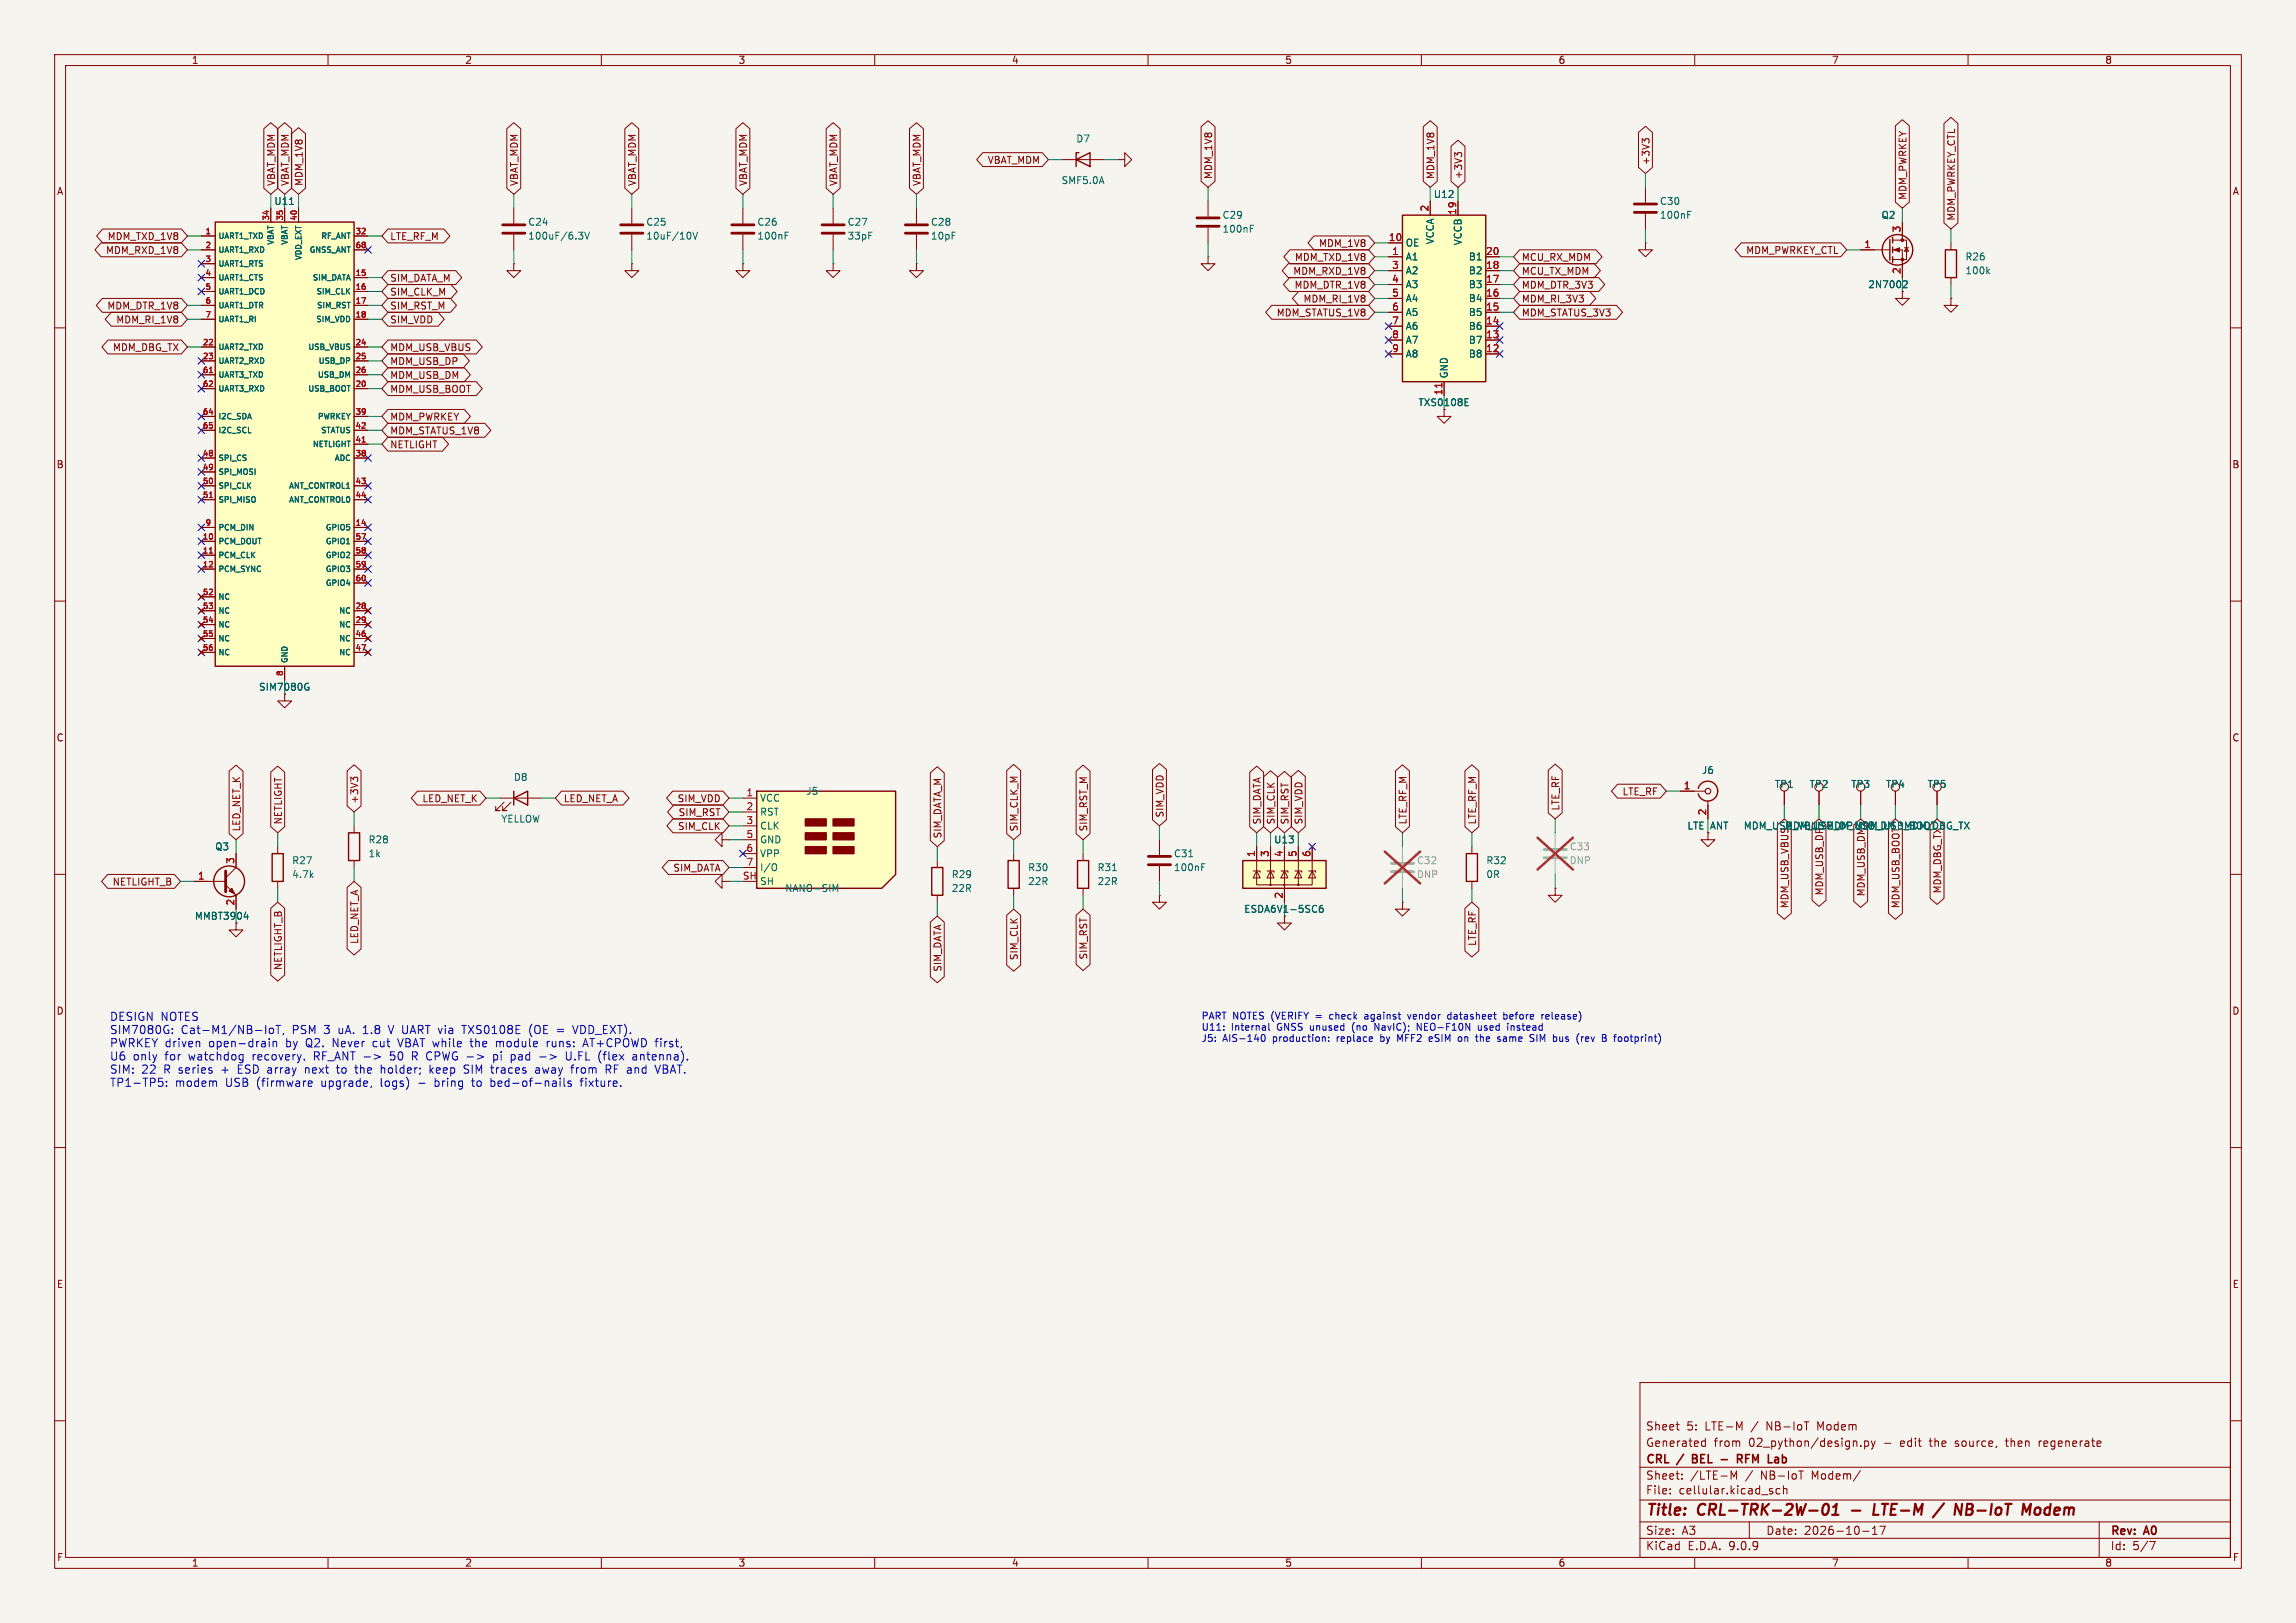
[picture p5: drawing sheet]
<svg xmlns="http://www.w3.org/2000/svg" width="420mm" height="297mm" viewBox="0 0 420 297" stroke-linecap="round" stroke-linejoin="round" font-family="sans-serif">
<defs><g id="words">
<g font-size="2.8" fill="#840000">
<text x="301" y="277.9">Title:</text>
<text x="310.6" y="277.9">CRL-TRK-2W-01</text>
<text x="344.3" y="277.9">LTE-M</text>
<text x="356.4" y="277.9">/</text>
<text x="360.8" y="277.9">NB-IoT</text>
<text x="374" y="277.9">Modem</text>
</g>
<g font-size="2.1" fill="#0000c2">
<text x="20" y="187.1">DESIGN NOTES</text>
<text x="20" y="189.5">SIM7080G:</text>
<text x="20" y="192">PWRKEY driven</text>
<text x="33.1" y="189.5">Cat-M1/NB-IoT,</text>
<text x="38.2" y="192">open-drain</text>
<text x="52.5" y="192">by</text>
<text x="53.5" y="189.5">PSM 3</text>
<text x="56.3" y="192">Q2.</text>
<text x="61.3" y="192">Never</text>
<text x="62.2" y="189.5">uA.</text>
<text x="66.9" y="189.5">1.8</text>
<text x="68.8" y="192">cut</text>
<text x="71.7" y="189.5">V UART via</text>
<text x="73.6" y="192">VBAT while</text>
<text x="85.6" y="189.5">TXS0108E</text>
<text x="87.1" y="192">the</text>
<text x="91.9" y="192">module</text>
<text x="98" y="189.5">(OE</text>
<text x="101.4" y="192">runs:</text>
<text x="106.4" y="189.5">VDD_EXT).</text>
<text x="108.2" y="192">AT+CPOWD</text>
<text x="121.6" y="192">first,</text>
<text x="20" y="194.4">U6</text>
<text x="20" y="196.8">SIM:</text>
<text x="24.3" y="194.4">only</text>
<text x="25.9" y="196.8">22</text>
<text x="30" y="196.8">R series</text>
<text x="30.2" y="194.4">for</text>
<text x="34.7" y="194.4">watchdog</text>
<text x="40.8" y="196.8">+</text>
<text x="43.9" y="196.8">ESD array</text>
<text x="46.5" y="194.4">recovery.</text>
<text x="56.5" y="196.8">next</text>
<text x="57.9" y="194.4">RF_ANT -&gt;</text>
<text x="62.5" y="196.8">to</text>
<text x="66.1" y="196.8">the</text>
<text x="70.9" y="196.8">holder;</text>
<text x="72.1" y="194.4">50</text>
<text x="76.3" y="194.4">R CPWG -&gt;</text>
<text x="79.9" y="196.8">keep</text>
<text x="86.4" y="196.8">SIM traces</text>
<text x="91.6" y="194.4">pi</text>
<text x="95" y="194.4">pad</text>
<text x="99.8" y="196.8">away</text>
<text x="100.3" y="194.4">-&gt;</text>
<text x="105.3" y="194.4">U.FL</text>
<text x="106.5" y="196.8">from</text>
<text x="111.4" y="194.4">(flex</text>
<text x="112.9" y="196.8">RF and</text>
<text x="117.9" y="194.4">antenna).</text>
<text x="122.4" y="196.8">VBAT.</text>
<text x="20" y="199.2">TP1-TP5:</text>
<text x="32" y="199.2">modem</text>
<text x="41.3" y="199.2">USB</text>
<text x="47.1" y="199.2">(firmware</text>
<text x="59.1" y="199.2">upgrade,</text>
<text x="70.1" y="199.2">logs)</text>
<text x="80.2" y="199.2">bring</text>
<text x="87.3" y="199.2">to</text>
<text x="90.8" y="199.2">bed-of-nails</text>
<text x="107.4" y="199.2">fixture.</text>
</g>
<g font-size="2.1" fill="#840000">
<text x="301" y="262">Sheet</text>
<text x="308.5" y="262">5:</text>
<text x="311.9" y="262">LTE-M</text>
<text x="320.5" y="262">/</text>
<text x="323.4" y="262">NB-IoT</text>
<text x="332.8" y="262">Modem</text>
<text x="301" y="268.2">CRL</text>
<text x="301" y="265">Generated</text>
<text x="306.9" y="268.2">/</text>
<text x="310.3" y="268.2">BEL</text>
<text x="313.5" y="265">from</text>
<text x="319.7" y="268.2">RFM</text>
<text x="319.9" y="265">02_python/design.py</text>
<text x="325.9" y="268.2">Lab</text>
<text x="344.7" y="265">-</text>
<text x="347.9" y="265">edit</text>
<text x="353.4" y="265">the</text>
<text x="358.2" y="265">source,</text>
<text x="367.7" y="265">then</text>
<text x="373.8" y="265">regenerate</text>
<text x="301" y="273.7">File:</text>
<text x="301" y="271">Sheet:</text>
<text x="307.1" y="273.7">cellular.kicad_sch</text>
<text x="309.2" y="271">/LTE-M</text>
<text x="319.4" y="271">/</text>
<text x="322.2" y="271">NB-IoT</text>
<text x="331.7" y="271">Modem/</text>
<text x="301" y="281.1">Size:</text>
<text x="307.6" y="281.1">A3</text>
<text x="323" y="281.1">Date:</text>
<text x="330" y="281.1">2026-10-17</text>
<text x="386" y="281.3">Rev:</text>
<text x="392.4" y="281.3">A0</text>
<text x="301" y="283.9">KiCad</text>
<text x="308.7" y="283.9">E.D.A.</text>
<text x="316.3" y="283.9">9.0.9</text>
<text x="386" y="283.9">Id:</text>
<text x="390.1" y="283.9">5/7</text>
</g>
<g font-size="1.8" fill="#840000">
<text x="35" y="11.9">1</text>
<text x="85" y="11.9">2</text>
<text x="135" y="11.9">3</text>
<text x="185" y="11.9">4</text>
<text x="235" y="11.9">5</text>
<text x="285" y="11.9">6</text>
<text x="335" y="11.9">7</text>
<text x="385" y="11.9">8</text>
<text x="10.3" y="35.9">A</text>
<text x="50.5" y="34.1" transform="rotate(-90 50.5 34.1)">VBAT_MDM</text>
<text x="53" y="34.1" transform="rotate(-90 53 34.1)">VBAT_MDM</text>
<text x="55.6" y="34.1" transform="rotate(-90 55.6 34.1)">MDM_1V8</text>
<text x="94.9" y="34.1" transform="rotate(-90 94.9 34.1)">VBAT_MDM</text>
<text x="116.5" y="34.1" transform="rotate(-90 116.5 34.1)">VBAT_MDM</text>
<text x="136.8" y="34.1" transform="rotate(-90 136.8 34.1)">VBAT_MDM</text>
<text x="153.4" y="34.1" transform="rotate(-90 153.4 34.1)">VBAT_MDM</text>
<text x="168.6" y="34.1" transform="rotate(-90 168.6 34.1)">VBAT_MDM</text>
<text x="180.6" y="30.2">VBAT_MDM</text>
<text x="221.9" y="32.9" transform="rotate(-90 221.9 32.9)">MDM_1V8</text>
<text x="262.6" y="32.9" transform="rotate(-90 262.6 32.9)">MDM_1V8</text>
<text x="267.7" y="32.9" transform="rotate(-90 267.7 32.9)">+3V3</text>
<text x="301.9" y="30.3" transform="rotate(-90 301.9 30.3)">+3V3</text>
<text x="408.3" y="35.9">A</text>
<text x="348.9" y="36.7" transform="rotate(-90 348.9 36.7)">MDM_PWRKEY</text>
<text x="357.8" y="40.5" transform="rotate(-90 357.8 40.5)">MDM_PWRKEY_CTL</text>
<text x="19.3" y="46.7">MDM_RXD_1V8</text>
<text x="19.6" y="44.1">MDM_TXD_1V8</text>
<text x="71.3" y="44.1">LTE_RF_M</text>
<text x="236.8" y="47.9">MDM_TXD_1V8</text>
<text x="241.2" y="45.4">MDM_1V8</text>
<text x="278.3" y="47.9">MCU_RX_MDM</text>
<text x="319.3" y="46.7">MDM_PWRKEY_CTL</text>
<text x="71.3" y="51.8">SIM_DATA_M</text>
<text x="236.5" y="50.5">MDM_RXD_1V8</text>
<text x="236.7" y="53">MDM_DTR_1V8</text>
<text x="278.3" y="53">MDM_DTR_3V3</text>
<text x="278.3" y="50.5">MCU_TX_MDM</text>
<text x="341.6" y="52.9">2N7002</text>
<text x="19.5" y="56.8">MDM_DTR_1V8</text>
<text x="21.2" y="59.4">MDM_RI_1V8</text>
<text x="71.3" y="54.3">SIM_CLK_M</text>
<text x="71.3" y="56.8">SIM_RST_M</text>
<text x="71.3" y="59.4">SIM_VDD</text>
<text x="233.4" y="58.1">MDM_STATUS_1V8</text>
<text x="238.3" y="55.6">MDM_RI_1V8</text>
<text x="278.3" y="58.1">MDM_STATUS_3V3</text>
<text x="278.3" y="55.6">MDM_RI_3V3</text>
<text x="20.6" y="64.5">MDM_DBG_TX</text>
<text x="71.3" y="64.5">MDM_USB_VBUS</text>
<text x="71.3" y="67">MDM_USB_DP</text>
<text x="71.3" y="69.5">MDM_USB_DM</text>
<text x="71.3" y="72.1">MDM_USB_BOOT</text>
<text x="71.3" y="77.2">MDM_PWRKEY</text>
<text x="71.3" y="79.7">MDM_STATUS_1V8</text>
<text x="71.3" y="82.2">NETLIGHT</text>
<text x="10.3" y="85.9">B</text>
<text x="408.2" y="85.9">B</text>
<text x="47.3" y="126.6">SIM7080G</text>
<text x="10.3" y="135.9">C</text>
<text x="408.2" y="135.9">C</text>
<text x="65.7" y="147.2" transform="rotate(-90 65.7 147.2)">+3V3</text>
<text x="77.2" y="147">LED_NET_K</text>
<text x="103" y="147">LED_NET_A</text>
<text x="123.9" y="147">SIM_VDD</text>
<text x="124" y="149.5">SIM_RST</text>
<text x="213" y="149.7" transform="rotate(-90 213 149.7)">SIM_VDD</text>
<text x="285.4" y="148.4" transform="rotate(-90 285.4 148.4)">LTE_RF</text>
<text x="296.7" y="145.7">LTE_RF</text>
<text x="44.1" y="152.2" transform="rotate(-90 44.1 152.2)">LED_NET_K</text>
<text x="51.8" y="151" transform="rotate(-90 51.8 151)">NETLIGHT</text>
<text x="123.9" y="152.1">SIM_CLK</text>
<text x="172.4" y="153.5" transform="rotate(-90 172.4 153.5)">SIM_DATA_M</text>
<text x="186.4" y="152.2" transform="rotate(-90 186.4 152.2)">SIM_CLK_M</text>
<text x="199.1" y="152.2" transform="rotate(-90 199.1 152.2)">SIM_RST_M</text>
<text x="230.8" y="151" transform="rotate(-90 230.8 151)">SIM_DATA</text>
<text x="233.4" y="151" transform="rotate(-90 233.4 151)">SIM_CLK</text>
<text x="235.9" y="151" transform="rotate(-90 235.9 151)">SIM_RST</text>
<text x="238.4" y="151" transform="rotate(-90 238.4 151)">SIM_VDD</text>
<text x="257.5" y="151" transform="rotate(-90 257.5 151)">LTE_RF_M</text>
<text x="270.2" y="151" transform="rotate(-90 270.2 151)">LTE_RF_M</text>
<text x="312.9" y="152">ANT</text>
<text x="123.1" y="159.7">SIM_DATA</text>
<text x="20.5" y="162.2">NETLIGHT_B</text>
<text x="227.5" y="167.2">ESDA6V1-5SC6</text>
<text x="35.5" y="168.5">MMBT3904</text>
<text x="65.7" y="172.8" transform="rotate(-90 65.7 172.8)">LED_NET_A</text>
<text x="270.2" y="173.2" transform="rotate(-90 270.2 173.2)">LTE_RF</text>
<text x="51.8" y="177.6" transform="rotate(-90 51.8 177.6)">NETLIGHT_B</text>
<text x="172.4" y="177.9" transform="rotate(-90 172.4 177.9)">SIM_DATA</text>
<text x="186.4" y="175.8" transform="rotate(-90 186.4 175.8)">SIM_CLK</text>
<text x="199.1" y="175.7" transform="rotate(-90 199.1 175.7)">SIM_RST</text>
<text x="10.3" y="185.9">D</text>
<text x="408.2" y="185.9">D</text>
<text x="10.3" y="235.9">E</text>
<text x="408.3" y="235.9">E</text>
<text x="10.3" y="285.9">F</text>
<text x="35" y="286.9">1</text>
<text x="85" y="286.9">2</text>
<text x="135" y="286.9">3</text>
<text x="185" y="286.9">4</text>
<text x="235" y="286.9">5</text>
<text x="285" y="286.9">6</text>
<text x="335" y="286.9">7</text>
<text x="385" y="286.9">8</text>
<text x="408.3" y="285.9">F</text>
</g>
<g font-size="1.8" fill="#006464">
<text x="196.8" y="26.3">D7</text>
<text x="194.1" y="33.9">SMF5.0A</text>
<text x="50.1" y="37.7">U11</text>
<text x="96.5" y="41.5">C24</text>
<text x="118.1" y="41.5">C25</text>
<text x="138.4" y="41.5">C26</text>
<text x="154.9" y="41.5">C27</text>
<text x="170.2" y="41.5">C28</text>
<text x="223.5" y="40.2">C29</text>
<text x="262.2" y="36.4">U12</text>
<text x="303.5" y="40.2">100nF</text>
<text x="303.5" y="37.7">C30</text>
<text x="344.1" y="40.2">Q2</text>
<text x="96.5" y="44">100uF/6.3V</text>
<text x="118.1" y="44">10uF/10V</text>
<text x="138.4" y="44">100nF</text>
<text x="154.9" y="44">33pF</text>
<text x="170.2" y="44">10pF</text>
<text x="223.5" y="42.8">100nF</text>
<text x="257" y="45.3">OE</text>
<text x="257" y="47.9">A1</text>
<text x="262.5" y="44.8" transform="rotate(-90 262.5 44.8)">VCCA</text>
<text x="267.6" y="45" transform="rotate(-90 267.6 45)">VCCB</text>
<text x="268.6" y="47.9">B1</text>
<text x="359.4" y="47.9">R26</text>
<text x="257" y="50.4">A2</text>
<text x="257" y="52.9">A3</text>
<text x="268.6" y="50.4">B2</text>
<text x="268.6" y="52.9">B3</text>
<text x="359.4" y="50.4">100k</text>
<text x="257" y="55.5">A4</text>
<text x="257" y="58">A5</text>
<text x="268.6" y="55.5">B4</text>
<text x="268.6" y="58">B5</text>
<text x="257" y="60.6">A6</text>
<text x="257" y="63.1">A7</text>
<text x="257" y="65.6">A8</text>
<text x="268.6" y="60.6">B6</text>
<text x="268.6" y="63.1">B7</text>
<text x="268.6" y="65.6">B8</text>
<text x="265" y="69.3" transform="rotate(-90 265 69.3)">GND</text>
<text x="259.4" y="74.5">TXS0108E</text>
<text x="93.9" y="143.1">D8</text>
<text x="311.2" y="141.8">J6</text>
<text x="138.9" y="146.9">VCC</text>
<text x="138.9" y="149.5">RST</text>
<text x="147.4" y="145.6">J5</text>
<text x="324.6" y="144.4">TP1</text>
<text x="330.9" y="144.4">TP2</text>
<text x="338.5" y="144.4">TP3</text>
<text x="344.9" y="144.4">TP4</text>
<text x="352.5" y="144.4">TP5</text>
<text x="39.3" y="155.8">Q3</text>
<text x="67.3" y="154.5">R28</text>
<text x="91.6" y="150.7">YELLOW</text>
<text x="138.9" y="152">CLK</text>
<text x="138.9" y="154.5">GND</text>
<text x="233" y="154.5">U13</text>
<text x="308.6" y="152">LTE</text>
<text x="318.9" y="152">MDM_USB_VBUS MDM_USB_DM</text>
<text x="326.4" y="152">MDM_USB_DP</text>
<text x="339.2" y="152">MDM_USB_BOOT</text>
<text x="348.2" y="152">MDM_DBG_TX</text>
<text x="53.3" y="160.9">4.7k</text>
<text x="53.3" y="158.3">R27</text>
<text x="67.3" y="157.1">1k</text>
<text x="138.9" y="157.1">VPP</text>
<text x="138.9" y="159.6">I/O</text>
<text x="174" y="160.9">R29</text>
<text x="188" y="159.6">R30</text>
<text x="200.7" y="159.6">R31</text>
<text x="214.6" y="159.6">100nF</text>
<text x="214.6" y="157.1">C31</text>
<text x="271.8" y="160.9">0R</text>
<text x="271.8" y="158.3">R32</text>
<text x="138.9" y="162.2">SH</text>
<text x="143.5" y="163.4">NANO-SIM</text>
<text x="174" y="163.4">22R</text>
<text x="188" y="162.2">22R</text>
<text x="200.7" y="162.2">22R</text>
<text x="327.3" y="166.3" transform="rotate(-90 327.3 166.3)">MDM_USB_VBUS</text>
<text x="333.7" y="163.9" transform="rotate(-90 333.7 163.9)">MDM_USB_DP</text>
<text x="341.3" y="164.1" transform="rotate(-90 341.3 164.1)">MDM_USB_DM</text>
<text x="347.7" y="166.3" transform="rotate(-90 347.7 166.3)">MDM_USB_BOOT</text>
<text x="355.3" y="163.6" transform="rotate(-90 355.3 163.6)">MDM_DBG_TX</text>
</g>
<g font-size="1.8" fill="#a90000">
<text x="261.4" y="38.8" transform="rotate(-90 261.4 38.8)">2</text>
<text x="266.4" y="39.4" transform="rotate(-90 266.4 39.4)">19</text>
<text x="254" y="44.2">10</text>
<text x="254.6" y="46.7">1</text>
<text x="271.7" y="46.7">20</text>
<text x="340.9" y="45.5">1</text>
<text x="347.7" y="42.6" transform="rotate(-90 347.7 42.6)">3</text>
<text x="254.6" y="49.3">3</text>
<text x="254.6" y="51.8">4</text>
<text x="271.7" y="49.3">18</text>
<text x="271.7" y="51.8">17</text>
<text x="347.7" y="50.2" transform="rotate(-90 347.7 50.2)">2</text>
<text x="254.6" y="54.4">5</text>
<text x="254.6" y="56.9">6</text>
<text x="254.6" y="59.4">7</text>
<text x="271.7" y="54.4">16</text>
<text x="271.7" y="56.9">15</text>
<text x="271.7" y="59.4">14</text>
<text x="254.6" y="62">8</text>
<text x="254.6" y="64.5">9</text>
<text x="271.7" y="62">13</text>
<text x="271.7" y="64.5">12</text>
<text x="263.9" y="72.4" transform="rotate(-90 263.9 72.4)">11</text>
<text x="136.5" y="145.8">1</text>
<text x="136.5" y="148.3">2</text>
<text x="307.9" y="144.5">1</text>
<text x="312.2" y="149.3" transform="rotate(-90 312.2 149.3)">2</text>
<text x="136.5" y="150.9">3</text>
<text x="136.5" y="153.4">5</text>
<text x="136.5" y="156">6</text>
<text x="36.1" y="161">1</text>
<text x="42.9" y="158.2" transform="rotate(-90 42.9 158.2)">3</text>
<text x="135.8" y="161">SH</text>
<text x="136.5" y="158.5">7</text>
<text x="229.6" y="156.9" transform="rotate(-90 229.6 156.9)">1</text>
<text x="232.2" y="156.9" transform="rotate(-90 232.2 156.9)">3</text>
<text x="234.7" y="156.9" transform="rotate(-90 234.7 156.9)">4</text>
<text x="237.2" y="156.9" transform="rotate(-90 237.2 156.9)">5</text>
<text x="239.8" y="156.9" transform="rotate(-90 239.8 156.9)">6</text>
<text x="42.9" y="165.8" transform="rotate(-90 42.9 165.8)">2</text>
<text x="234.7" y="164.5" transform="rotate(-90 234.7 164.5)">2</text>
</g>
<g font-size="1.8" fill="#939391">
<text x="287" y="155.8">C33</text>
<text x="259.1" y="160.9">DNP</text>
<text x="259.1" y="158.3">C32</text>
<text x="287" y="158.3">DNP</text>
</g>
<g font-size="1.8" fill="#0000c2">
<text x="219.7" y="186.9">PART NOTES (VERIFY</text>
<text x="219.7" y="188.9">U11:</text>
<text x="219.7" y="191">J5:</text>
<text x="223.7" y="191">AIS-140</text>
<text x="225.2" y="188.9">Internal</text>
<text x="232.9" y="191">production:</text>
<text x="233.7" y="188.9">GNSS unused</text>
<text x="240.9" y="186.9">=</text>
<text x="243.7" y="186.9">check</text>
<text x="244.8" y="191">replace</text>
<text x="247.8" y="188.9">(no</text>
<text x="250.3" y="186.9">against</text>
<text x="252.1" y="188.9">NavIC);</text>
<text x="253" y="191">by</text>
<text x="256.3" y="191">MFF2</text>
<text x="258.4" y="186.9">vendor</text>
<text x="260.1" y="188.9">NEO-F10N</text>
<text x="262.3" y="191">eSIM</text>
<text x="265.9" y="186.9">datasheet</text>
<text x="267.8" y="191">on</text>
<text x="271.3" y="191">the</text>
<text x="271.4" y="188.9">used</text>
<text x="275.4" y="191">same</text>
<text x="276.3" y="186.9">before</text>
<text x="277" y="188.9">instead</text>
<text x="281.6" y="191">SIM</text>
<text x="283.5" y="186.9">release)</text>
<text x="286" y="191">bus</text>
<text x="290.5" y="191">(rev</text>
<text x="295.3" y="191">B</text>
<text x="297.8" y="191">footprint)</text>
</g>
<g font-size="1.4" fill="#a90000">
<text x="49.3" y="40.5" transform="rotate(-90 49.3 40.5)">34</text>
<text x="51.8" y="40.5" transform="rotate(-90 51.8 40.5)">35</text>
<text x="54.4" y="40.5" transform="rotate(-90 54.4 40.5)">40</text>
<text x="37.5" y="42.9">1</text>
<text x="37.5" y="45.5">2</text>
<text x="64.9" y="42.9">32</text>
<text x="64.9" y="45.5">68</text>
<text x="37.5" y="48">3</text>
<text x="37.5" y="50.5">4</text>
<text x="37.5" y="53.1">5</text>
<text x="64.9" y="50.5">15</text>
<text x="64.9" y="53.1">16</text>
<text x="37.5" y="55.6">6</text>
<text x="37.5" y="58.2">7</text>
<text x="64.9" y="55.6">17</text>
<text x="64.9" y="58.2">18</text>
<text x="37" y="63.2">22</text>
<text x="37" y="65.8">23</text>
<text x="64.9" y="63.2">24</text>
<text x="64.9" y="65.8">25</text>
<text x="37" y="68.3">61</text>
<text x="37" y="70.9">62</text>
<text x="64.9" y="68.3">26</text>
<text x="64.9" y="70.9">20</text>
<text x="37" y="75.9">64</text>
<text x="64.9" y="75.9">39</text>
<text x="37" y="78.5">65</text>
<text x="37" y="83.6">48</text>
<text x="64.9" y="78.5">42</text>
<text x="64.9" y="81">41</text>
<text x="64.9" y="83.6">38</text>
<text x="37" y="86.1">49</text>
<text x="37" y="88.6">50</text>
<text x="64.9" y="88.6">43</text>
<text x="37" y="91.2">51</text>
<text x="64.9" y="91.2">44</text>
<text x="37" y="98.8">10</text>
<text x="37" y="101.3">11</text>
<text x="37.5" y="96.3">9</text>
<text x="64.9" y="96.3">14</text>
<text x="64.9" y="98.8">57</text>
<text x="64.9" y="101.3">58</text>
<text x="37" y="103.9">12</text>
<text x="64.9" y="103.9">59</text>
<text x="64.9" y="106.4">60</text>
<text x="37" y="109">52</text>
<text x="37" y="111.5">53</text>
<text x="64.9" y="111.5">28</text>
<text x="37" y="114">54</text>
<text x="37" y="116.6">55</text>
<text x="37" y="119.1">56</text>
<text x="64.9" y="114">29</text>
<text x="64.9" y="116.6">46</text>
<text x="64.9" y="119.1">47</text>
<text x="51.8" y="123.8" transform="rotate(-90 51.8 123.8)">8</text>
</g>
<g font-size="1.4" fill="#006464">
<text x="39.9" y="43.9">UART1_TXD</text>
<text x="39.9" y="46.5">UART1_RXD</text>
<text x="50.3" y="44.9" transform="rotate(-90 50.3 44.9)">VBAT</text>
<text x="52.8" y="44.9" transform="rotate(-90 52.8 44.9)">VBAT</text>
<text x="55.3" y="47.7" transform="rotate(-90 55.3 47.7)">VDD_EXT</text>
<text x="56.5" y="46.5">GNSS_ANT</text>
<text x="58.6" y="43.9">RF_ANT</text>
<text x="39.9" y="49">UART1_RTS</text>
<text x="39.9" y="51.5">UART1_CTS</text>
<text x="57.1" y="51.5">SIM_DATA</text>
<text x="39.9" y="54.1">UART1_DCD</text>
<text x="39.9" y="56.6">UART1_DTR</text>
<text x="39.9" y="59.2">UART1_RI</text>
<text x="57.7" y="59.2">SIM_VDD</text>
<text x="57.8" y="54.1">SIM_CLK</text>
<text x="57.9" y="56.6">SIM_RST</text>
<text x="39.9" y="64.2">UART2_TXD</text>
<text x="56.3" y="64.2">USB_VBUS</text>
<text x="39.9" y="66.8">UART2_RXD</text>
<text x="39.9" y="69.3">UART3_TXD</text>
<text x="39.9" y="71.9">UART3_RXD</text>
<text x="56.3" y="71.9">USB_BOOT</text>
<text x="58" y="69.3">USB_DM</text>
<text x="58.2" y="66.8">USB_DP</text>
<text x="39.9" y="76.9">I2C_SDA</text>
<text x="58" y="76.9">PWRKEY</text>
<text x="39.9" y="79.5">I2C_SCL</text>
<text x="57.1" y="82">NETLIGHT</text>
<text x="58.6" y="79.5">STATUS</text>
<text x="39.9" y="84.6">SPI_CS</text>
<text x="39.9" y="87.1">SPI_MOSI</text>
<text x="39.9" y="89.6">SPI_CLK</text>
<text x="52.7" y="89.6">ANT_CONTROL1</text>
<text x="61.1" y="84.6">ADC</text>
<text x="39.9" y="92.2">SPI_MISO</text>
<text x="52.7" y="92.2">ANT_CONTROL0</text>
<text x="39.9" y="97.3">PCM_DIN</text>
<text x="39.9" y="99.8">PCM_DOUT</text>
<text x="59.5" y="97.3">GPIO5</text>
<text x="59.5" y="99.8">GPIO1</text>
<text x="39.9" y="102.3">PCM_CLK</text>
<text x="39.9" y="104.9">PCM_SYNC</text>
<text x="59.5" y="102.3">GPIO2</text>
<text x="59.5" y="104.9">GPIO3</text>
<text x="59.5" y="107.4">GPIO4</text>
<text x="39.9" y="110">NC</text>
<text x="39.9" y="112.5">NC</text>
<text x="61.9" y="112.5">NC</text>
<text x="39.9" y="115">NC</text>
<text x="39.9" y="117.6">NC</text>
<text x="61.9" y="115">NC</text>
<text x="61.9" y="117.6">NC</text>
<text x="39.9" y="120.1">NC</text>
<text x="52.8" y="121.4" transform="rotate(-90 52.8 121.4)">GND</text>
<text x="61.9" y="120.1">NC</text>
</g>
</g></defs>
<path d="M0 0h420v297h-420z" fill="#f5f4ef" stroke="#f5f4ef" stroke-width=".18"/>
<g fill="none" stroke="#840000" stroke-width=".18">
<path d="M10 10h400v277h-400zM12 12h396v273h-396zM60 10v2M110 10v2M160 10v2M210 10v2M260 10v2M310 10v2M360 10v2M340.4 45.7h5.3M346.2 43.9h2.5v3.6h-2.5M346.2 45.7h1.8v5.1"/>
<path d="M348 53.3v1.3h1.2l-1.2 1.3-1.3-1.3h1.3M348 40.6v3.3M348.4 45.3h.7M348.7 45.3l.4 .7h-.7zM356.9 54.6v1.3h1.2l-1.2 1.3-1.3-1.3h1.3M356.9 54.6h.1M356.9 44.5v1.2M356.9 50.8v1.3M10 60h2M408 60h2M10 110h2M408 110h2"/>
<path d="M10 160h2M171.4 157.5v1.3M185.4 156.2v1.3M198.1 156.2v1.3M212.1 153.7v2.8M212.1 158.5v2.8M408 160h2M171.4 163.8v1.3M185.4 162.6v1.2M198.1 162.6v1.2M212.1 163.8v1.3h1.3l-1.3 1.3-1.3-1.3h1.3M212.1 163.8h.1"/>
<path d="M234.9 167.6v1.3h1.3l-1.3 1.3-1.2-1.3h1.2M10 210h2M408 210h2M300 253h108v32h-108zM10 260h2M300 278.5h108M300 274.5h108M300 268.5h108M305.5 273.2v.2M305.5 272.5v.1M306.6 260.7h.6M307 261.7h.2"/>
<path d="M307.7 270.5v.2M307.7 269.8v.1M311.4 264.6h.5M311.4 263.8h.5M311.9 263.2v1.5M316.7 270.7v-1.5l.5 1.1 .5-1.1v1.5M320 278.5v3M324.1 272.9l.2 .2-.2 .3M324.1 272.4l.1 .1M325.6 272.5l-.4-.1-.3 .3v.4l.1 .2h.6M326.2 272.5l.2-.1 .4 .1 .1 .9M326.2 271.9v1.5"/>
<path d="M329 269.2h.9M330 260.2h.9M340.3 269.1l-1.3 1.9M340.4 264.5v.2M341.1 263.8l.4-.1 .3 .3v.4l-.1 .2h-.6M341.1 263.7v1.5M342.3 263.7l.4 1M342.5 279.7l.4-.4v1.5M342.7 264.7l-.4 .5M343 263.7l-.3 1M343.9 279.3h1l-.7 1.5M366.8 263.7h.6"/>
<path d="M373 263.7v1M373.3 263.7l-.3 .3M384 278.5v6.5M408 260h2M60 285v2M110 285v2M160 285v2M210 285v2M260 285v2M300 281.5h108M310 285v2M340.7 280.2h1.2"/>
<path d="M342.5 280.8h.9M360 285v2M393.2 282.1h1l-.6 1.5"/>
</g>
<path d="M333.7 275.4a.46 .46 0 0 1 .4-.2 .46 .46 0 0 1 .4 .4 1.15 1.15 0 0 1-.8 1.6l-.2-.1a1.54 1.54 0 0 1 .2-1.7zM335.1 277.2h1.2M335.3 275.8l.7-.6-.3 2M338.8 276.4h1.5M342.9 275.2l-.2 2h.9M355.6 275.1l-2 2.6M357.8 275.2l.9 2 .2-2M359.8 276.2h.6M360.5 275.2h-.6l-.3 2h.8M370.6 276.6l.9-1.4-.3 2M372.3 276.1a.52 .52 0 0 1 .6-.2 .52 .52 0 0 1 .4 .4l-.1 .5a.55 .55 0 0 1-.5 .4 .55 .55 0 0 1-.6-.4z" fill="none" stroke="#840000" stroke-width=".4"/>
<path d="M309.6 266.9h.5M310.1 266.2h-.5v1.5h.6M314.8 267.1h1.2M317.8 267l.7-.1 .2-.2-.1-.4-.2-.1h-.6v1.5M318.2 267l.5 .7M324.7 267.6h.6M324.7 266.8h.6v.9M325.3 267l-.6 .2" fill="none" stroke="#840000" stroke-width=".3"/>
<g fill="none" stroke="#840000" stroke-width=".25">
<path d="M345.7 43.8v3.8M346.2 43.4v1.1M346.2 45.2v1M346.2 47v1M355.9 45.7h2v5.1h-2zM170.4 158.8h2.1v5h-2.1zM184.4 157.5h2v5.1h-2zM197.1 157.5h2v5.1h-2z"/>
<circle cx="347.1" cy="45.7" r="2.79"/>
</g>
<path d="M348.3 51.4h.5l.1 .3-.8 .9h.8M363.6 49.6l.3 .5M363.9 49.3l-.4 .4M203.5 159.3h.7M217.5 156.8h.7M219.8 158.7h.4M219.8 158.1h.6" fill="none" stroke="#006464" stroke-width=".18"/>
<path d="M210.1 156.7h4M210.1 158.2h4" fill="none" stroke="#840000" stroke-width=".51"/>
<g fill="#840000" stroke="#840000" stroke-width=".18">
<path d="M346.5 45.7l1-.4v.8z"/>
<circle cx="348" cy="43.9" r=".25"/>
<circle cx="348" cy="47.5" r=".25"/>
</g>
<path d="M39.4 40.6h25.4v81.3h-25.4z" fill="#ffffc2"/>
<path d="M196.8 29.2l2.6-1.3v2.6zM197.4 27.9h-.6v2.6M39.4 40.6h25.4v81.3h-25.4z" fill="none" stroke="#840000" stroke-width=".25"/>
<g fill="none" stroke="#840000" stroke-width=".18">
<path d="M49.5 38.1v2.5M52.1 38.1v2.5M54.6 38.1v2.5M167.6 38.1v2.8M194.3 29.2h7.6M204.5 29.2h1.2v-1.3l1.3 1.3-1.3 1.3v-1.3M204.5 29.2h.1M221 36.8v2.8M301 34.3v2.8M301 39.1v2.8M36.8 43.2h2.6M36.8 45.7h2.6"/>
<path d="M36.8 48.3h2.6M36.8 50.8h2.6M36.8 53.3h2.6M36.8 55.9h2.6M36.8 58.4h2.6M64.8 43.2h2.5M64.8 45.7h2.5M64.8 50.8h2.5M64.8 53.3h2.5M64.8 55.9h2.5M64.8 58.4h2.5M167.6 42.9v2.8"/>
<path d="M221 47v1.3h1.2l-1.2 1.2-1.3-1.2h1.3M221 47h.1M221 41.7v2.8M301 44.5v1.2h1.3l-1.3 1.3-1.3-1.3h1.3M301 44.5h.1M36.8 63.5h2.6M36.8 66h2.6M36.8 68.6h2.6M36.8 71.1h2.6M36.8 76.2h2.6M36.8 78.7h2.6M64.8 63.5h2.5"/>
<path d="M64.8 66h2.5M64.8 68.6h2.5M64.8 71.1h2.5M64.8 76.2h2.5M64.8 78.7h2.5M36.8 83.8h2.6M36.8 86.4h2.6M36.8 88.9h2.6M36.8 91.4h2.6M36.8 96.5h2.6M36.8 99.1h2.6M64.8 83.8h2.5"/>
<path d="M64.8 88.9h2.5M64.8 91.4h2.5M64.8 96.5h2.5M64.8 99.1h2.5M64.8 81.3h2.5M36.4 108.8l.8 .8M36.4 111.4l.8 .7M36.4 113.9l.8 .8M36.4 116.5l.8 .7M36.4 119l.8 .8M36.8 101.6h2.6M36.8 104.1h2.6"/>
<path d="M36.8 109.2h2.6M36.8 111.8h2.6M36.8 114.3h2.6M36.8 116.8h2.6M36.8 119.4h2.6M37.2 108.8l-.8 .8M37.2 111.4l-.8 .7M37.2 113.9l-.8 .8M37.2 116.5l-.8 .7M37.2 119l-.8 .8M64.8 101.6h2.5M64.8 104.1h2.5"/>
<path d="M64.8 111.8h2.5M64.8 114.3h2.5M64.8 116.8h2.5M64.8 119.4h2.5M64.8 106.7h2.5M66.9 111.4l.8 .7M66.9 113.9l.8 .8M66.9 116.5l.8 .7M66.9 119l.8 .8M67.7 111.4l-.8 .7M67.7 113.9l-.8 .8M67.7 116.5l-.8 .7"/>
<path d="M67.7 119l-.8 .8M52.1 121.9v2.6"/>
</g>
<path d="M38.3 68.2h.6M38.3 91.1h.6M66.2 80.9h.6M38.3 101.2h.6" fill="none" stroke="#a90000" stroke-width=".18"/>
<path d="M53 37.4h.7M308.7 39.3h.4M308.7 38.7h.6M228.7 41.8h.4M228.7 41.2h.6M56.2 125l.3 .1M56.3 125.8h.2v.4l-.3 .1" fill="none" stroke="#006464" stroke-width=".18"/>
<path d="M218.9 39.9h4.1M299 37.3h4M299 38.9h4M165.6 41.1h4.1M165.6 42.7h4.1M218.9 41.4h4.1" fill="none" stroke="#840000" stroke-width=".51"/>
<path d="M256.5 39.4h15.3v30.5h-15.3z" fill="#ffffc2"/>
<path d="M256.5 39.4h15.3v30.5h-15.3z" fill="none" stroke="#840000" stroke-width=".25"/>
<g fill="none" stroke="#840000" stroke-width=".18">
<path d="M94 38.1v2.8M115.6 38.1v2.8M135.9 38.1v2.8M152.4 38.1v2.8M261.6 36.8v2.6M266.7 36.8v2.6M94 48.3v1.2h1.2l-1.2 1.3-1.3-1.3h1.3M94 48.3h.1M94 42.9v2.8M115.6 48.3v1.2h1.2l-1.2 1.3-1.3-1.3h1.3M115.6 48.3h.1M115.6 42.9v2.8"/>
<path d="M135.9 48.3v1.2h1.3l-1.3 1.3-1.3-1.3h1.3M135.9 48.3h.1M135.9 42.9v2.8M152.4 48.3v1.2h1.3l-1.3 1.3-1.3-1.3h1.3M152.4 48.3h.1M152.4 42.9v2.8M167.6 48.3v1.2h1.3l-1.3 1.3-1.2-1.3h1.2M167.6 48.3h.1M254 44.5h2.5M254 47h2.5M254 49.5h2.5M254 52.1h2.5"/>
<path d="M254 54.6h2.5M254 57.2h2.5M254 59.7h2.5M271.8 47h2.5M271.8 49.5h2.5M271.8 52.1h2.5M271.8 54.6h2.5M271.8 57.2h2.5M271.8 59.7h2.5M254 62.2h2.5M254 64.8h2.5M264.2 74.9v1.3h1.2l-1.2 1.3-1.3-1.3h1.3"/>
<path d="M264.2 69.9v2.5M271.8 62.2h2.5M271.8 64.8h2.5M132.1 153.7v-1.3l-1.3 1.3 1.3 1.2v-1.2h1.2M133.3 153.7h.1M346.7 144.8v2.5M132.1 161.3v-1.3l-1.3 1.3 1.3 1.3v-1.3h1.2M133.3 161.3h.1"/>
</g>
<path d="M263.7 70.2v.7" fill="none" stroke="#a90000" stroke-width=".18"/>
<path d="M105.8 42.5h.8l-.4 .5 .3 .1 .1 .4-.2 .3h-.4M107 42.5l.4 1.3 .4-1.3M126.3 42.7v.8M126.7 42.5l.5 1.3 .4-1.3M143.6 43.1h.4M143.6 42.5h.6M268 73.6h.4M268 74.2h.6M268 73h.6" fill="none" stroke="#006464" stroke-width=".18"/>
<path d="M91.9 41.1h4.1M91.9 42.7h4.1M113.5 41.1h4.1M113.5 42.7h4.1M133.9 41.1h4M133.9 42.7h4M150.4 41.1h4M150.4 42.7h4" fill="none" stroke="#840000" stroke-width=".51"/>
<path d="M138.4 144.8h25.4v15.2l-2.5 2.6h-22.9z" fill="#ffffc2"/>
<g fill="none" stroke="#840000" stroke-width=".25">
<path d="M49.8 156.2h2v5.1h-2zM63.8 152.4h2v5.1h-2zM94 146.1l2.5-1.3v2.5zM94 144.8v2.5M138.4 144.8h25.4v15.2l-2.5 2.6h-22.9z"/>
<circle cx="41.9" cy="161.3" r="2.82"/>
</g>
<g fill="#840000" stroke="#840000" stroke-width=".25">
<path d="M147.3 149.9h3.8v1.2h-3.8z"/>
<path d="M147.3 152.4h3.8v1.3h-3.8z"/>
<path d="M147.3 154.9h3.8v1.3h-3.8z"/>
<path d="M152.4 149.9h3.8v1.2h-3.8z"/>
<path d="M152.4 152.4h3.8v1.3h-3.8z"/>
<path d="M152.4 154.9h3.8v1.3h-3.8z"/>
</g>
<g fill="none" stroke="#840000" stroke-width=".18">
<path d="M52.1 127v1.3h1.2l-1.2 1.2-1.3-1.2h1.3M43.2 156.2v2.6l-1.9 1.9M50.8 154.9v1.3M64.8 151.1v1.3M64.8 157.5v1.3M91.4 146.1h7.7M92.2 146.8l-1.5 1.5h.7h-.7v-.7M93.5 146.8l-1.6 1.5h.8h-.8v-.7M135.9 146.1h2.5M135.9 148.6h2.5M135.9 151.1h2.5M135.9 153.7h2.5"/>
<path d="M135.9 156.2h2.5M135.9 158.8h2.5M312.4 152.4v1.3h1.3l-1.3 1.2-1.3-1.2h1.3M326.4 144.8v2.5M332.7 144.8v2.5M340.4 144.8v2.5M354.3 144.8v2.5M35.6 161.3h5.7M41.3 161.9l1.9 1.9v2.6M43.2 168.9v1.3h1.2l-1.2 1.3-1.3-1.3h1.3M50.8 161.3v1.3"/>
</g>
<path d="M141.8 158.1h.1a.81 .81 0 0 1-.1 1.2M44.7 167.8h.7M45.3 167.4v.8M152.8 162.8l.4-.9v1.2" fill="none" stroke="#006464" stroke-width=".18"/>
<path d="M41.3 159.4v3.8" fill="none" stroke="#840000" stroke-width=".51"/>
<path d="M41.9 163.1l.5-.5 .5 1z" fill="#840000" stroke="#840000" stroke-width=".18"/>
<path d="M254.5 158h4.1M254.5 159.5h4.1M282.4 155.4h4.1M282.4 157h4.1" fill="none" stroke="#9c9b98" stroke-width=".51"/>
<path d="M256.5 154.9v2.8M256.5 159.8v2.8M284.5 152.4v2.8M284.5 157.2v2.8" fill="none" stroke="#9c9b98" stroke-width=".18"/>
<path d="M253.3 155.8l6.5 5.9M259.8 155.8l-6.5 5.9M281.2 153.3l6.5 5.8M287.7 153.3l-6.5 5.8" fill="none" stroke="#e12e31" stroke-width=".46"/>
<path d="M227.3 157.5h15.3v5.1h-15.3z" fill="#ffffc2"/>
<path d="M227.3 157.5h15.3v5.1h-15.3zM268.2 156.2h2.1v5.1h-2.1zM310.6 144.3a1.81 1.81 0 0 1 2.8-1 1.81 1.81 0 0 1 .1 2.9 1.81 1.81 0 0 1-2.8-.9" fill="none" stroke="#840000" stroke-width=".25"/>
<g fill="none" stroke="#840000" stroke-width=".18">
<path d="M48.3 23.6l1.2-1.2 1.3 1.2v10.8l-1.3 1.2-1.2-1.2zM49.5 38.1v2.5M50.8 23.6l1.3-1.2 1.2 1.2v10.8l-1.2 1.2-1.3-1.2zM52.1 38.1v2.5M53.3 24.5l1.3-1.1 1.3 1.1v9.9l-1.3 1.2-1.3-1.2zM54.6 38.1v2.5M92.7 23.6l1.3-1.2 1.3 1.2v10.8l-1.3 1.2-1.3-1.2zM114.3 23.6l1.3-1.2 1.2 1.2v10.8l-1.2 1.2-1.3-1.2zM134.6 23.6l1.3-1.2 1.3 1.2v10.8l-1.3 1.2-1.3-1.2zM151.1 23.6l1.3-1.2 1.3 1.2v10.8l-1.3 1.2-1.3-1.2zM166.4 23.6l1.2-1.2 1.3 1.2v10.8l-1.3 1.2-1.2-1.2zM179.8 27.9h10.9l1.1 1.3-1.1 1.3h-10.9l-1.1-1.3z"/>
<path d="M219.7 23.2l1.3-1.1 1.3 1.1v10l-1.3 1.1-1.3-1.1zM260.3 23.2l1.3-1.1 1.3 1.1v10l-1.3 1.1-1.3-1.1zM261.6 36.8v2.6M265.4 26.8l1.3-1.1 1.3 1.1v6.4l-1.3 1.1-1.3-1.1zM266.6 28.3l-.5-.4v.8M266.6 28.2l.2-.3h.3l.3 .3M266.7 36.8v2.6M299.7 24.2l1.3-1.1 1.3 1.1v6.4l-1.3 1.2-1.3-1.2zM300.9 25.8l-.5-.4v.8M300.9 25.6l.2-.2h.3l.3 .2M346.7 23l1.3-1.1 1.3 1.1v14l-1.3 1.1-1.3-1.1zM355.6 22.6l1.3-1.1 1.2 1.1v18.2l-1.2 1.1-1.3-1.1z"/>
<path d="M18.5 44.4h14.7l1.1 1.3-1.1 1.3h-14.7l-1.1-1.3zM18.7 54.6h14.5l1.1 1.3-1.1 1.3h-14.5l-1.1-1.3zM18.8 41.9h14.4l1.1 1.3-1.1 1.3h-14.4l-1.1-1.3zM20.4 57.1h12.8l1.1 1.3-1.1 1.3h-12.8l-1.2-1.3zM36.8 45.7h2.6M36.8 43.2h2.6M36.8 48.3h2.6M36.8 50.8h2.6M36.8 53.3h2.6M36.8 55.9h2.6M36.8 58.4h2.6M64.8 45.7h2.5"/>
<path d="M64.8 43.2h2.5M64.8 50.8h2.5M64.8 53.3h2.5M64.8 55.9h2.5M64.8 58.4h2.5M71 49.5h12.4l1.1 1.3-1.1 1.3h-12.4l-1.2-1.3zM71 52.1h11.5l1.1 1.2-1.1 1.3h-11.5l-1.2-1.3zM71 54.6h11.4l1.1 1.3-1.1 1.3h-11.4l-1.2-1.3zM71 57.1h9.2l1.1 1.3-1.1 1.3h-9.2l-1.2-1.3zM71 41.9h10.2l1.1 1.3-1.1 1.3h-10.2l-1.2-1.3zM232.6 55.9h17.7l1.2 1.3-1.2 1.2h-17.7l-1.1-1.2zM235.6 48.3h14.7l1.2 1.2-1.2 1.3h-14.7l-1.1-1.3z"/>
<path d="M235.9 50.8h14.4l1.2 1.3-1.2 1.2h-14.4l-1.1-1.2zM236 45.7h14.3l1.2 1.3-1.2 1.3h-14.3l-1.2-1.3zM237.5 53.3h12.8l1.2 1.3-1.2 1.3h-12.8l-1.1-1.3zM240.4 43.2h9.9l1.2 1.3-1.2 1.2h-9.9l-1.1-1.2zM254 44.5h2.5M254 47h2.5M254 49.5h2.5M254 52.1h2.5M254 54.6h2.5M254 57.2h2.5M254 59.7h2.5M271.8 47h2.5"/>
<path d="M271.8 49.5h2.5M271.8 52.1h2.5M271.8 54.6h2.5M271.8 57.2h2.5M271.8 59.7h2.5M278 55.9h17.7l1.1 1.3-1.1 1.2h-17.7l-1.1-1.2zM278 53.3h12.8l1.1 1.3-1.1 1.3h-12.8l-1.1-1.3zM278 50.8h14.4l1.1 1.3-1.1 1.2h-14.4l-1.1-1.2zM278 45.7h13.9l1.2 1.3-1.2 1.3h-13.9l-1.1-1.3zM278 48.3h13.6l1.2 1.2-1.2 1.3h-13.6l-1.1-1.3zM318.5 44.4h18.2l1.1 1.3-1.1 1.3h-18.2l-1.1-1.3zM340.4 45.7h2.5"/>
<path d="M348 40.6v2.6M348 48.3v2.5M19.7 62.2h13.5l1.1 1.3-1.1 1.3h-13.5l-1.1-1.3zM36.8 63.5h2.6M36.8 66h2.6M36.8 68.6h2.6M36.8 71.1h2.6M36.8 76.2h2.6M36.8 78.7h2.6M64.8 63.5h2.5M64.8 66h2.5M64.8 68.6h2.5"/>
<path d="M64.8 71.1h2.5M64.8 76.2h2.5M64.8 78.7h2.5M71 64.8h13.8l1.1 1.2-1.1 1.3h-13.8l-1.2-1.3zM71 67.3h13.9l1.1 1.3-1.1 1.3h-13.9l-1.2-1.3zM71 62.2h16.1l1.1 1.3-1.1 1.3h-16.1l-1.2-1.3zM71 69.8h16.1l1.1 1.3-1.1 1.3h-16.1l-1.2-1.3zM71 74.9h13.9l1.1 1.3-1.1 1.3h-13.9l-1.2-1.3zM71 77.5h17.7l1.1 1.2-1.1 1.3h-17.7l-1.2-1.3zM254 62.2h2.5M254 64.8h2.5M264.2 69.9v2.5"/>
<path d="M271.8 62.2h2.5M271.8 64.8h2.5M36.8 83.8h2.6M36.8 86.4h2.6M36.8 88.9h2.6M36.8 91.4h2.6M36.8 96.5h2.6M36.8 99.1h2.6M64.8 83.8h2.5M64.8 88.9h2.5M64.8 91.4h2.5M64.8 96.5h2.5"/>
<path d="M64.8 99.1h2.5M64.8 81.3h2.5M71 80h9.9l1.2 1.3-1.2 1.3h-9.9l-1.2-1.3zM36.4 108.8l.8 .8M36.4 111.4l.8 .7M36.4 113.9l.8 .8M36.4 116.5l.8 .7M36.4 119l.8 .8M36.8 101.6h2.6M36.8 104.1h2.6M36.8 109.2h2.6M36.8 111.8h2.6"/>
<path d="M36.8 114.3h2.6M36.8 116.8h2.6M36.8 119.4h2.6M37.2 108.8l-.8 .8M37.2 111.4l-.8 .7M37.2 113.9l-.8 .8M37.2 116.5l-.8 .7M37.2 119l-.8 .8M64.8 101.6h2.5M64.8 104.1h2.5M64.8 111.8h2.5M64.8 114.3h2.5"/>
<path d="M64.8 116.8h2.5M64.8 119.4h2.5M64.8 106.7h2.5M66.9 111.4l.8 .7M66.9 113.9l.8 .8M66.9 116.5l.8 .7M66.9 119l.8 .8M67.7 111.4l-.8 .7M67.7 113.9l-.8 .8M67.7 116.5l-.8 .7M67.7 119l-.8 .8M52.1 121.9v2.6"/>
<path d="M41.9 141.1l1.3-1.1 1.3 1.1v11.5l-1.3 1.1-1.3-1.1zM43.2 156.2v2.6M49.5 141.3l1.3-1.1 1.3 1.1v10l-1.3 1.1-1.3-1.1zM63.5 141.1l1.3-1.1 1.2 1.1v6.4l-1.2 1.1-1.3-1.1zM64.7 142.6l-.5-.4v.8M64.7 142.5l.2-.3h.3l.2 .3M76.4 144.8h11.4l1.1 1.3-1.1 1.2h-11.4l-1.2-1.2zM102.7 144.8h11.3l1.1 1.3-1.1 1.2h-11.3l-1.1-1.2zM122.3 157.5h9.9l1.1 1.3-1.1 1.2h-9.9l-1.2-1.2zM123 144.8h9.2l1.1 1.3-1.1 1.2h-9.2l-1.1-1.2zM123.1 149.9h9.1l1.1 1.2-1.1 1.3h-9.1l-1.1-1.3zM123.2 147.3h9l1.1 1.3-1.1 1.3h-9l-1.1-1.3z"/>
<path d="M170.2 141.4l1.2-1.1 1.3 1.1v12.4l-1.3 1.1-1.2-1.1zM184.1 141l1.3-1.1 1.3 1.1v11.6l-1.3 1.1-1.3-1.1zM196.8 141.1l1.3-1.1 1.3 1.1v11.5l-1.3 1.1-1.3-1.1zM210.8 140.8l1.3-1.1 1.3 1.1v9.2l-1.3 1.1-1.3-1.1zM228.6 141.3l1.3-1.1 1.2 1.1v10l-1.2 1.1-1.3-1.1zM229.2 159.4h1.3v.2M229.9 159.4l.6 1.3h-1.3zM229.9 154.9v7h10.1v-7M231.1 142.2l1.3-1.2 1.3 1.2v9.1l-1.3 1.1-1.3-1.1zM231.8 159.4h1.2v.2M232.4 159.4l.6 1.3h-1.2zM232.4 154.9v7"/>
<path d="M233.7 142.3l1.2-1.1 1.3 1.1v9l-1.3 1.1-1.2-1.1zM234.3 159.4h1.3v.2M234.9 159.4l.7 1.3h-1.3zM234.9 154.9v10.2M236.2 142.1l1.3-1.1 1.3 1.1v9.2l-1.3 1.1-1.3-1.1zM236.9 159.4h1.2v.2M237.5 159.4l.6 1.3h-1.2zM237.5 154.9v7M239.4 159.4h1.3v.2M240 159.4l.7 1.3h-1.3zM255.3 141.1l1.2-1.1 1.3 1.1v10.2l-1.3 1.1-1.2-1.1zM268 141.1l1.2-1.1 1.3 1.1v10.2l-1.3 1.1-1.2-1.1z"/>
<path d="M269.2 154.9v1.3M283.2 140.9l1.3-1.1 1.3 1.1v7.8l-1.3 1.2-1.3-1.2zM295.9 143.5h7.8l1.1 1.3-1.1 1.3h-7.8l-1.1-1.3zM307.3 144.8h4.6M312.4 146.6v3.3M325.1 151l1.3-1.1 1.3 1.1v16.1l-1.3 1.1-1.3-1.1zM326.4 144.8v2.5M331.5 151l1.2-1.1 1.3 1.1v13.8l-1.3 1.1-1.2-1.1zM332.7 144.8v2.5M339.1 151l1.3-1.1 1.2 1.1v13.9l-1.2 1.2-1.3-1.2zM340.4 144.8v2.5M345.4 151l1.3-1.1 1.3 1.1v16.1l-1.3 1.1-1.3-1.1z"/>
<path d="M346.7 144.8v2.5M353.1 151l1.2-1.1 1.3 1.1v13.4l-1.3 1.1-1.2-1.1zM354.3 144.8v2.5M19.7 160h12.2l1.1 1.3-1.1 1.3h-12.2l-1.1-1.3zM35.6 161.3h2.5M43.2 163.8v2.6M49.5 166.2l1.3-1.1 1.3 1.1v12.2l-1.3 1.1-1.3-1.1zM63.5 162.4l1.3-1.1 1.2 1.1v11.3l-1.2 1.1-1.3-1.1zM170.2 168.8l1.2-1.2 1.3 1.2v9.9l-1.3 1.1-1.2-1.1zM184.1 167.5l1.3-1.1 1.3 1.1v9.1l-1.3 1.1-1.3-1.1zM196.8 167.5l1.3-1.1 1.3 1.1v9l-1.3 1.1-1.3-1.1zM256.5 165.1v1.3h1.3l-1.3 1.2-1.2-1.2h1.2"/>
<path d="M256.5 165.1h.1M268 166.2l1.2-1.1 1.3 1.1v7.8l-1.3 1.1-1.2-1.1zM269.2 161.3v1.3M284.5 162.6v1.2h1.2l-1.2 1.3-1.3-1.3h1.3M284.5 162.6h.1"/>
<circle cx="232.4" cy="161.9" r=".13"/>
<circle cx="234.9" cy="161.9" r=".13"/>
<circle cx="237.5" cy="161.9" r=".13"/>
</g>
<path d="M53 37.4h.7M348.3 51.4h.5l.1 .3-.8 .9h.8M268 73.6h.4M268 74.2h.6M268 73h.6M56.2 125l.3 .1M56.3 125.8h.2v.4l-.3 .1M44.7 167.8h.7M45.3 167.4v.8M241.9 165.7h-.3a.86 .86 0 0 0 0 1.2l.4-.1 .1-.4-.3-.2h-.3l-.2 .2" fill="none" stroke="#006464" stroke-width=".18"/>
<circle cx="312.4" cy="144.8" r=".51" fill="none" stroke="#840000" stroke-width=".2"/>
<g fill="none" stroke="#009600" stroke-width=".18">
<path d="M49.5 35.6v2.5M52.1 35.6v2.5M54.6 35.6v2.5M94 35.6v2.5M115.6 35.6v2.5M135.9 35.6v2.5M152.4 35.6v2.5M167.6 35.6v2.5M191.8 29.2h2.5M201.9 29.2h2.6M221 34.3v2.5M261.6 34.3v2.5"/>
<path d="M266.7 34.3v2.5M301 31.8v2.5M348 38.1v2.5M34.3 43.2h2.5M34.3 58.4h2.5M34.3 55.9h2.5M34.3 45.7h2.5M67.3 43.2h2.5M67.3 50.8h2.5M67.3 58.4h2.5M67.3 55.9h2.5M67.3 53.3h2.5"/>
<path d="M94 45.7v2.6M115.6 45.7v2.6M135.9 45.7v2.6M152.4 45.7v2.6M167.6 45.7v2.6M221 44.5v2.5M251.5 44.5h2.5M251.5 47h2.5M251.5 49.5h2.5M251.5 52.1h2.5M251.5 54.6h2.5M251.5 57.2h2.5"/>
<path d="M274.3 47h2.6M274.3 49.5h2.6M274.3 52.1h2.6M274.3 54.6h2.6M274.3 57.2h2.6M301 41.9v2.6M337.8 45.7h2.6M348 50.8v2.5M356.9 41.9v2.6M356.9 52.1v2.5M34.3 63.5h2.5M67.3 68.6h2.5"/>
<path d="M67.3 71.1h2.5M67.3 76.2h2.5M67.3 78.7h2.5M67.3 63.5h2.5M67.3 66h2.5M264.2 72.4v2.5M67.3 81.3h2.5M52.1 124.5v2.5M43.2 153.7v2.5M50.8 152.4v2.5M64.8 148.6v2.5M64.8 158.8v2.5"/>
<path d="M88.9 146.1h2.5M99.1 146.1h2.5M133.3 146.1h2.6M133.3 153.7h2.6M133.3 151.1h2.6M133.3 148.6h2.6M133.3 158.8h2.6M171.4 154.9v2.6M185.4 153.7v2.5M198.1 153.7v2.5M212.1 151.1v2.6M229.9 152.4v2.5"/>
<path d="M232.4 152.4v2.5M234.9 152.4v2.5M237.5 152.4v2.5M256.5 152.4v2.5M269.2 152.4v2.5M284.5 149.9v2.5M304.8 144.8h2.5M312.4 149.9v2.5M326.4 147.3v2.6M332.7 147.3v2.6M340.4 147.3v2.6M346.7 147.3v2.6"/>
<path d="M354.3 147.3v2.6M33 161.3h2.6M43.2 166.4v2.5M50.8 162.6v2.5M133.3 161.3h2.6M171.4 165.1v2.5M185.4 163.8v2.6M198.1 163.8v2.6M212.1 161.3v2.5M234.9 165.1v2.5M256.5 162.6v2.5M269.2 162.6v2.5"/>
<path d="M284.5 160v2.6"/>
</g>
<g fill="none" stroke="#000084" stroke-width=".18">
<path d="M36.2 52.7l1.2 1.2M36.2 50.2l1.2 1.2M36.2 47.7l1.2 1.2M37.4 52.7l-1.2 1.2M37.4 50.2l-1.2 1.2M37.4 47.7l-1.2 1.2M66.7 45.1l1.2 1.2M67.9 45.1l-1.2 1.2M253.4 59.1l1.2 1.2M254.6 59.1l-1.2 1.2M273.7 59.1l1.2 1.2M274.9 59.1l-1.2 1.2"/>
<path d="M36.2 68l1.2 1.2M36.2 78.1l1.2 1.2M36.2 75.6l1.2 1.2M36.2 70.5l1.2 1.2M36.2 65.4l1.2 1.2M37.4 68l-1.2 1.2M37.4 78.1l-1.2 1.2M37.4 75.6l-1.2 1.2M37.4 70.5l-1.2 1.2M37.4 65.4l-1.2 1.2M253.4 61.6l1.2 1.2M253.4 64.2l1.2 1.2"/>
<path d="M254.6 61.6l-1.2 1.2M254.6 64.2l-1.2 1.2M273.7 64.2l1.2 1.2M273.7 61.6l1.2 1.2M274.9 64.2l-1.2 1.2M274.9 61.6l-1.2 1.2M36.2 98.5l1.2 1.2M36.2 95.9l1.2 1.2M36.2 90.8l1.2 1.2M36.2 88.3l1.2 1.2M36.2 85.8l1.2 1.2M36.2 83.2l1.2 1.2"/>
<path d="M37.4 98.5l-1.2 1.2M37.4 95.9l-1.2 1.2M37.4 90.8l-1.2 1.2M37.4 88.3l-1.2 1.2M37.4 85.8l-1.2 1.2M37.4 83.2l-1.2 1.2M66.7 90.8l1.2 1.2M66.7 98.5l1.2 1.2M66.7 95.9l1.2 1.2M66.7 88.3l1.2 1.2M66.7 83.2l1.2 1.2M67.9 88.3l-1.2 1.2"/>
<path d="M67.9 83.2l-1.2 1.2M67.9 90.8l-1.2 1.2M67.9 98.5l-1.2 1.2M67.9 95.9l-1.2 1.2M36.2 101l1.2 1.2M36.2 118.8l1.2 1.2M36.2 116.2l1.2 1.2M36.2 113.7l1.2 1.2M36.2 111.2l1.2 1.2M36.2 108.6l1.2 1.2M36.2 103.5l1.2 1.2M37.4 101l-1.2 1.2"/>
<path d="M37.4 118.8l-1.2 1.2M37.4 116.2l-1.2 1.2M37.4 113.7l-1.2 1.2M37.4 111.2l-1.2 1.2M37.4 108.6l-1.2 1.2M37.4 103.5l-1.2 1.2M66.7 118.8l1.2 1.2M66.7 116.2l1.2 1.2M66.7 113.7l1.2 1.2M66.7 111.2l1.2 1.2M66.7 106.1l1.2 1.2M66.7 103.5l1.2 1.2"/>
<path d="M66.7 101l1.2 1.2M67.9 118.8l-1.2 1.2M67.9 116.2l-1.2 1.2M67.9 113.7l-1.2 1.2M67.9 111.2l-1.2 1.2M67.9 106.1l-1.2 1.2M67.9 103.5l-1.2 1.2M67.9 101l-1.2 1.2M135.3 155.6l1.2 1.2M136.5 155.6l-1.2 1.2M239.4 154.3l1.2 1.2M240.6 154.3l-1.2 1.2"/>
</g>
<g fill="none" stroke="#0000c2" stroke-width=".18">
<path d="M29 197.3h.7M29.2 197.9h.3l.3 .3-.1 .5-.5 .1M30.5 198.7v.1M30.5 197.9v.1M31.5 189v.1M31.5 188.2v.2M36.3 190.6l.2 .2v.8M39.5 197.9l.1 .9M44.5 193v1.2l-.3 .3M44.5 193.9l-.5 .1M48.6 187.6v1.5M49.2 190.1v.1"/>
<path d="M49.2 190.6v1M49.4 188.2l.3-.1 .3 .3v.5l-.3 .2h-.3l-.2-.2v-.5zM50 190.6v1M50 190.7l.2-.1h.3l.1 1M50.5 187.6h.8M50.9 187.6v1.5M51.9 189.1l-.2 .3M55.7 193.8v.2M55.9 195.4v1M56 195.5h-.1M56.5 198.7h.5M56.5 197.9l.4-.1 .2 .4-.7 .1"/>
<path d="M61.5 195.4h.6M61.7 194.9v1.3l.3 .2M64.9 195.4h.6M65.1 194.9v1.3l.4 .2M68 198.7l-.2 .3M69.7 194.9v1.5M70.3 195.5l-.3-.1-.3 .1M71 187.6l.5 1.5M71.4 193.8l.1 .1M71.5 192.5l-.1 .7 .1-.1M72.7 190.1l.5 1.5M75.5 192.5v1.5"/>
<path d="M75.5 193.3h.5M76.6 198.2h1.1M78.7 194.9v1.5M78.8 195.8l.4 .6M79.2 195.4l-.5 .6M79.6 197.3v1.5M79.6 198.7l.1 .1M84.5 187.6h.8M84.9 187.6v1.5M85 195.5l.6 .3 .1 .2-.1 .3-.5 .1M86 190.6h.5M86.2 190.1v1.2l.3 .3"/>
<path d="M86.2 197.8h.6M86.5 197.3v1.3l.2 .2M89.8 198.7l.4 .1M89.8 197.3v1.5M90.2 197.8l-.4 .1M90.3 193v1.5M90.3 193h.4l.3 .3M90.8 190.6v1M91 193.7l-.3 .3-.4-.1M91.4 190.6h-.4l-.2 .1M93.7 193h.4l.1 .3v.5l-.5 .2M97.3 187.4a1.72 1.72 0 0 0 0 2.3"/>
<path d="M98.6 195.5l.1 .9M98.7 195.8h-.5a.29 .29 0 0 0-.3 .3 .29 .29 0 0 0 .3 .3l.5-.1M98.7 193.4h1.2M100.1 190.6v1M100.2 190.6l-.1 .2M102 188.4h1.1M102 188.8h1.1M102.5 197.8v1M103.2 197.3v1.3l.2 .2M103.6 192.5v1.2l.3 .3 .4-.1 .2-.2v-1.2M104 197.9v.3l.5 .2v.2l-.2 .2-.4-.1M104.7 187.6l.5 1.5 .5-1.5"/>
<path d="M104.8 194.9l-.1 .1M105.5 195.4v1M105.9 195.4l-.3 .1-.1 .2M106.1 197.8h.6M106.3 197.5v1.3M106.6 191.6l.5-1.5 .5 1.5M106.7 191.1h.8M110.3 193h.6M111.2 195.7l.5 .7M111.7 195.4l-.2 .3h-.6M112.4 195.6h.5M112.4 194.9v1.5"/>
<path d="M116 193h.2l.3 .2v.8M116.5 193.9l-.5 .1M116.5 193.3l-.5 .1M117.2 193v1M117.2 193v.1M120.9 190.1v.1M120.9 190.6v1M121.3 194.9v1.5h.6M121.3 195.6h.5M223.9 188.4v.1M230.8 189.6l-.1 .5 .3 .5 .4-.3v-.7M232.1 187.3v1.1l.2 .1"/>
<path d="M242.1 189.7l.3 .2v.7M243 190.5v.1M243 189.8v.1M249.8 185.6l-.1 .1M249.8 186l-.2 .2 .2 .3M251.5 188.5v-1.2l.7 1.2M256.1 190.2l-.4-.9v1.3M257.5 185.6l.3 .9 .3-.9M259.2 188.5v-1.2l.8 1.2M261.4 190.4l.2 .2h.2M261.8 189.7h-.2l-.2 .2M262 190l-.6 .2"/>
<path d="M265.4 185.7l-.4-.1-.2 .3 .1 .5h.5M266.9 190.5h.4M266.9 189.8h.4M269.9 189.7h.5M270.1 189.3v1.1M270.2 190.6h.2M270.4 187.7l.1 .8h.3l.2-.1M274.1 190.2h.3l.1 .2-.2 .2h-.2M274.1 189.7l.3 .1M275.1 185.7l.3-.1 .3 .3-.1 .5h-.5M275.1 185.2v1.3M275.8 187.7v.8"/>
<path d="M275.8 187.3v.1M276.4 187.7v.8M276.6 187.7l-.2 .1M280.1 189.9l.4 .1 .1 .3-.3 .3h-.3M282 185.6v.9M282.4 185.6l-.4 .3M283.2 185.6h-.3l-.1 .2v.6l.4 .1M283.4 185.9l-.6 .2M285.3 189.7v.7l.2 .2M289.7 189.7l-.3 .2M297.2 189.9v.6"/>
</g>
<path d="M38.3 68.2h.6M263.7 70.2v.7M38.3 91.1h.6M66.2 80.9h.6M38.3 101.2h.6" fill="none" stroke="#a90000" stroke-width=".18"/>
<use href="#words"/>
</svg>
